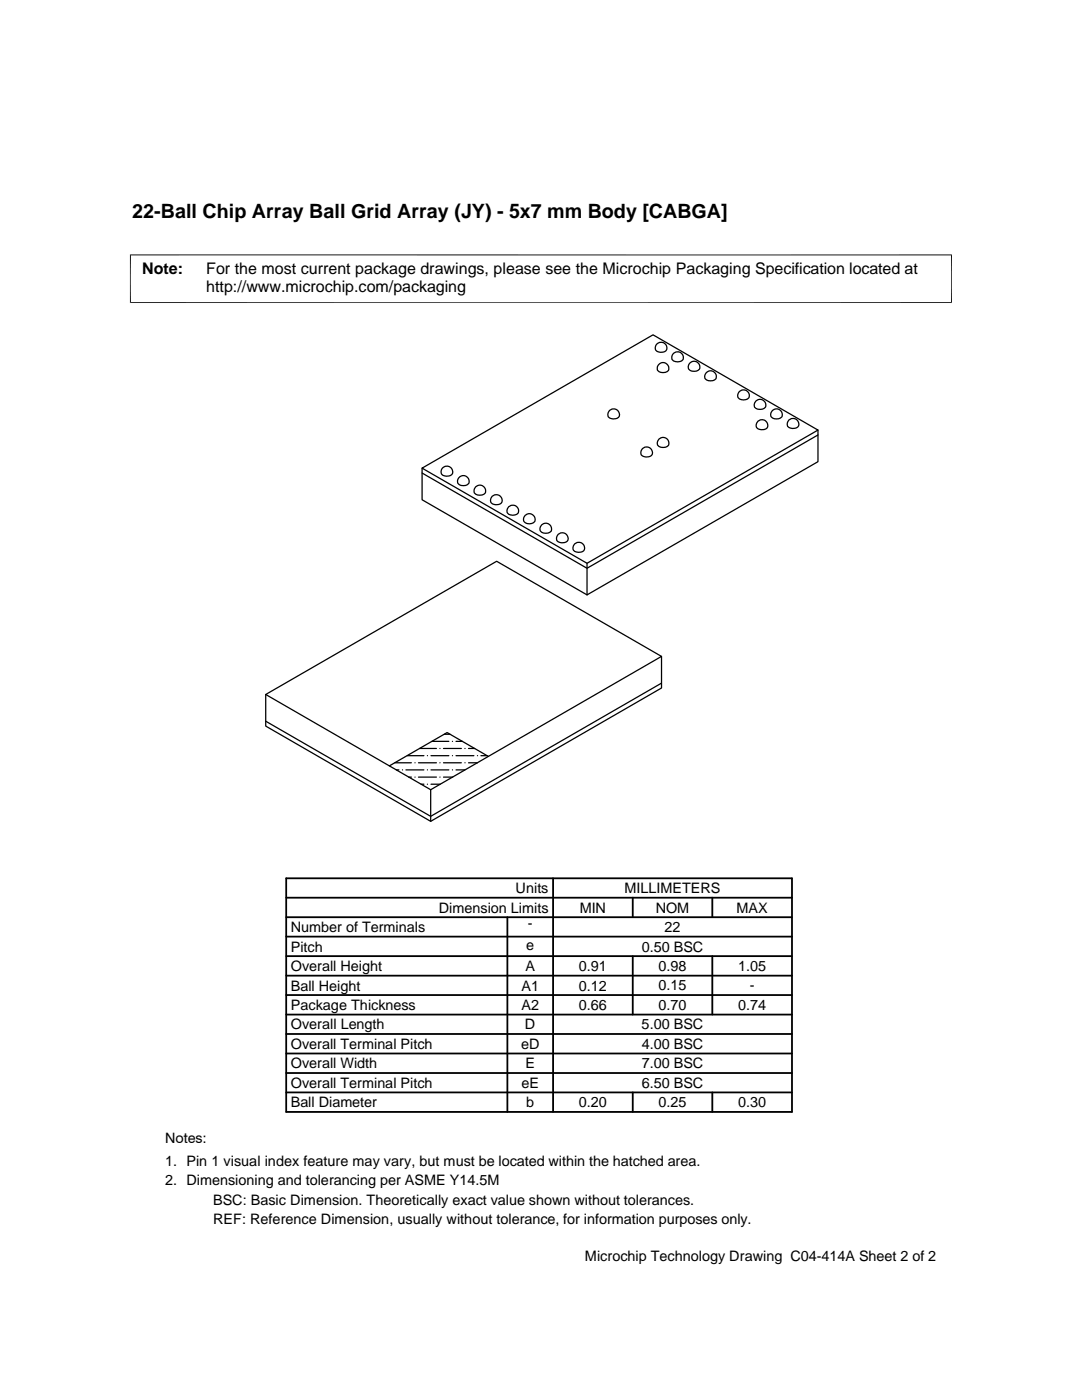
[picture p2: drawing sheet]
<svg xmlns="http://www.w3.org/2000/svg" width="216mm" height="279mm" viewBox="0 0 216 279" stroke-linecap="round" stroke-linejoin="round" font-family="sans-serif">
<defs><g id="words">
<text font-size="3.9" x="26.4" y="43.5">22-Ball Chip Array Ball Grid Array (JY) - 5x7 mm Body [CABGA]</text>
<g font-size="3.2">
<text x="28.4" y="54.6">Note:</text>
<text x="41.1" y="54.6">For the most current package drawings, please see the Microchip Packaging Specification located at</text>
<text x="41.1" y="58.3">http://www.microchip.com/packaging</text>
</g>
<g font-size="2.9">
<text x="102.9" y="178.2">Units</text>
<text x="124.6" y="178.2">MILLIMETERS</text>
<text x="87.6" y="182.1">Dimension Limits</text>
<text x="105.3" y="185.1">-</text>
<text x="115.7" y="182.1">MIN</text>
<text x="130.8" y="182.1">NOM</text>
<text x="147" y="182.1">MAX</text>
<text x="58" y="186">Number of Terminals</text>
<text x="58" y="189.9">Pitch</text>
<text x="105" y="189.6">e</text>
<text x="128" y="189.9">0.50 BSC</text>
<text x="132.6" y="186">22</text>
<text x="58" y="193.8">Overall Height</text>
<text x="58" y="197.7">Ball Height</text>
<text x="104.1" y="197.7">A1</text>
<text x="104.8" y="193.8">A</text>
<text x="115.5" y="193.8">0.91</text>
<text x="115.5" y="197.7">0.12</text>
<text x="131.4" y="193.8">0.98</text>
<text x="131.4" y="197.7">0.15</text>
<text x="147.3" y="193.8">1.05</text>
<text x="149.6" y="197.7">-</text>
<text x="58" y="201.6">Package Thickness</text>
<text x="104.1" y="201.6">A2</text>
<text x="115.5" y="201.6">0.66</text>
<text x="131.4" y="201.6">0.70</text>
<text x="147.3" y="201.6">0.74</text>
<text x="58" y="205.4">Overall Length</text>
<text x="58" y="209.3">Overall Terminal Pitch</text>
<text x="104" y="209.3">eD</text>
<text x="104.8" y="205.4">D</text>
<text x="128" y="205.4">5.00 BSC</text>
<text x="128" y="209.3">4.00 BSC</text>
<text x="58" y="213.2">Overall Width</text>
<text x="104.8" y="213.2">E</text>
<text x="128" y="213.2">7.00 BSC</text>
<text x="58" y="221">Ball Diameter</text>
<text x="58" y="217.1">Overall Terminal Pitch</text>
<text x="104" y="217.1">eE</text>
<text x="105" y="221">b</text>
<text x="115.5" y="221">0.20</text>
<text x="128" y="217.1">6.50 BSC</text>
<text x="131.4" y="221">0.25</text>
<text x="147.3" y="221">0.30</text>
<text x="32.9" y="232.7">1. Pin 1 visual index feature may vary, but must be located within the hatched area.</text>
<text x="32.9" y="228.1">Notes:</text>
<text x="32.9" y="236.5">2. Dimensioning and tolerancing per ASME Y14.5M</text>
<text x="42.5" y="244.3">REF: Reference Dimension, usually without tolerance, for information purposes only.</text>
<text x="42.5" y="240.6">BSC: Basic Dimension. Theoretically exact value shown without tolerances.</text>
<text x="116.7" y="251.7">Microchip Technology Drawing C04-414A Sheet 2 of 2</text>
</g>
</g></defs>
<g fill="none" stroke="#000" stroke-width=".25">
<path d="M131 68.7a1.11 1.11 0 0 1 1.6-.2 1.11 1.11 0 0 1 .2 1.6 1.29 1.29 0 0 1-2.1-.6zM131.5 72.7a1.15 1.15 0 0 1 1.4-.2 1.15 1.15 0 0 1 .5 1.4 1.51 1.51 0 0 1-2.2-.1 1.1 1.1 0 0 1 .3-1.1zM134.3 70.6a1.11 1.11 0 0 1 1.6-.2 1.11 1.11 0 0 1 .1 1.6 1.5 1.5 0 0 1-1.9-.3v-.7zM137.6 72.5a1.1 1.1 0 0 1 1.6-.2 1.1 1.1 0 0 1 .1 1.6 1.26 1.26 0 0 1-2-.6zM140.9 74.4a1.1 1.1 0 0 1 1.6-.2 1.1 1.1 0 0 1 .1 1.6 1.28 1.28 0 0 1-2-.6zM147.5 78.2a1.1 1.1 0 0 1 1.6-.2 1.1 1.1 0 0 1 .1 1.6 1.3 1.3 0 0 1-2-.6zM84.2 93.4l46.1-26.6 32.9 19-46.1 26.6zM88.3 93.4a1.12 1.12 0 0 1 1.5-.2 1.12 1.12 0 0 1 .2 1.6 1.45 1.45 0 0 1-1.9-.3v-.7zM91.6 95.3a1.1 1.1 0 0 1 1.6-.2 1.1 1.1 0 0 1 .1 1.6 1.26 1.26 0 0 1-2-.6zM94.9 97.2a1.15 1.15 0 0 1 1.4-.2 1.15 1.15 0 0 1 .5 1.4 1.51 1.51 0 0 1-2.2-.1l.1-.7zM98.2 99.1a1.11 1.11 0 0 1 1.5-.2 1.11 1.11 0 0 1 .2 1.6 1.29 1.29 0 0 1-2-.6zM121.6 82a1.11 1.11 0 0 1 1.5-.2 1.11 1.11 0 0 1 .2 1.6 1.45 1.45 0 0 1-2-.3l.1-.8z"/>
<path d="M128.2 89.6a1.11 1.11 0 0 1 1.5-.2 1.11 1.11 0 0 1 .2 1.6 1.45 1.45 0 0 1-2-.3l.1-.8zM131.4 87.7a1.1 1.1 0 0 1 1.6-.2 1.1 1.1 0 0 1 .1 1.6 1.27 1.27 0 0 1-2-.6zM150.8 80.1a1.1 1.1 0 0 1 1.6-.2 1.1 1.1 0 0 1 .1 1.6 1.43 1.43 0 0 1-2-.3l.1-.7zM151.2 84.2a1.11 1.11 0 0 1 1.5-.2 1.11 1.11 0 0 1 .2 1.5 1.49 1.49 0 0 1-2-.3l.1-.7zM154.1 82a1.1 1.1 0 0 1 1.6-.2 1.1 1.1 0 0 1 0 1.6 1.27 1.27 0 0 1-1.9-.6zM157.4 83.9a1.11 1.11 0 0 1 1.5-.2 1.11 1.11 0 0 1 .2 1.6 1.45 1.45 0 0 1-2-.3l.1-.8zM163.2 85.8v6.3l-46.1 26.6-32.9-19v-6.3M163.2 86.8l-46.1 26.6-32.9-19M101.4 101.2a1.1 1.1 0 0 1 1.6-.2 1.1 1.1 0 0 1 .1 1.6 1.3 1.3 0 0 1-1.9-.6zM104.7 102.9a1.1 1.1 0 0 1 1.6-.2 1.1 1.1 0 0 1 .1 1.6 1.26 1.26 0 0 1-1.9-.6zM108 104.8a1.1 1.1 0 0 1 1.6-.2 1.1 1.1 0 0 1 .1 1.6 1.27 1.27 0 0 1-2-.6zM111.3 106.7a1.11 1.11 0 0 1 1.6-.2 1.11 1.11 0 0 1 .2 1.6 1.45 1.45 0 0 1-2-.3v-.7z"/>
<path d="M114.6 108.6a1.11 1.11 0 0 1 1.6-.2 1.11 1.11 0 0 1 .2 1.6 1.49 1.49 0 0 1-2-.3v-.7zM117.1 112.4v6.3M53 138.6l46.1-26.6 32.9 19-46.1 26.6zM132 131v6.3l-46.1 26.6-32.9-19v-6.3M132 136.3l-46.1 26.6-32.9-19M78.8 152.2h3.3M79.1 153.6h.5M80.3 153.6h.1M81 153.6h3.6M81.3 150.8h3.3M81.6 155.1h.5M82.8 155.1h.1"/>
<path d="M82.8 152.2h.1M83.5 155.1h3.6M83.5 152.2h3.6M83.7 149.4h3.4M84 156.5h.6M85.3 156.5h.1M85.3 153.6h.1M85.3 150.8h.1M85.9 157.6v6.3M86 156.5h1.8M86 153.6h3.6M86 150.8h3.6"/>
<path d="M86.2 148h3.4M87.8 155.1h.1M87.8 152.2h.1M87.8 149.4h.1M88.5 152.2h3.6M88.5 149.4h3.6M88.5 155.1h1.8M88.7 146.5h1.1M90.3 153.6h.1M90.3 150.8h.1M90.3 148h.1M91 153.6h1.8"/>
<path d="M91 148h1.2M91 150.8h3.6M92.8 152.2h.1M92.8 149.4h.1M93.5 152.2h1.7M93.5 149.4h1.2M95.3 150.8h.1M96 150.8h1.2M97.5 151l-8.3-4.8-11.5 6.6"/>
</g>
<path d="M26 50.8v9.7M189.9 50.8v9.7M189.9 50.9h-164M189.9 60.4h-164" fill="none" stroke="#000" stroke-width=".2"/>
<g fill="none" stroke="#000" stroke-width=".36">
<path d="M57.1 175.3h100.9v46.6h-100.9zM57.1 179.2h100.9M110.4 175.3v46.6M126.3 179.2v3.8M142.1 179.2v3.8M57.1 194.7h100.9M57.1 190.8h100.9M57.1 186.9h100.9M57.1 183h100.9M57.1 198.6h100.9M101.2 183v38.9M126.3 190.8v11.7"/>
<path d="M142.1 190.8v11.7M57.1 202.5h100.9M57.1 214.1h100.9M57.1 206.4h100.9M57.1 210.2h100.9M57.1 218h100.9M126.3 218v3.9M142.1 218v3.9"/>
</g>
<use href="#words"/>
</svg>
